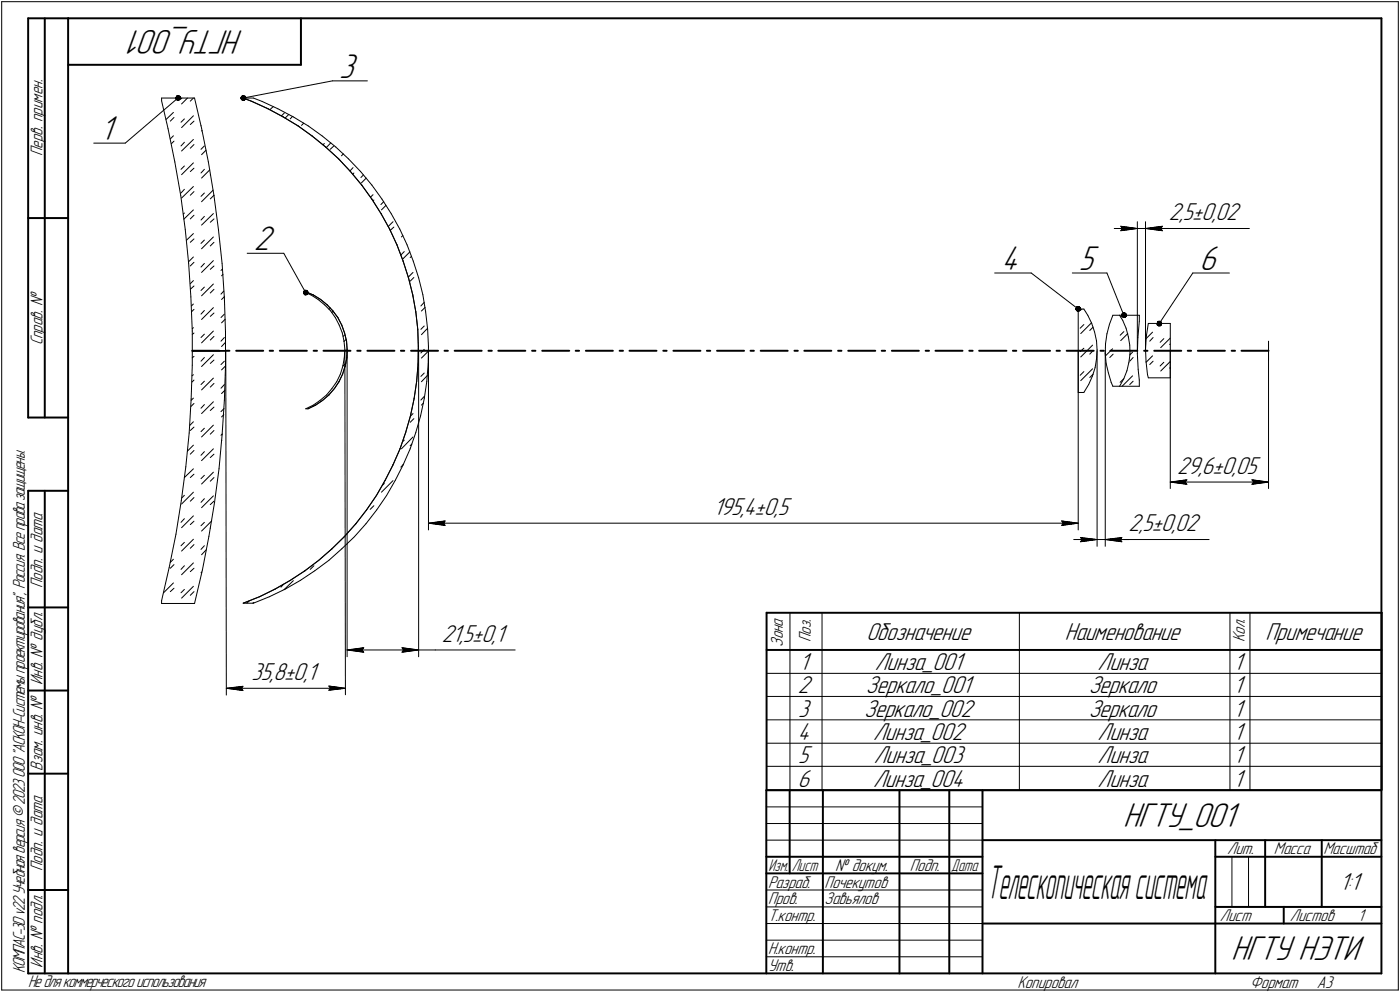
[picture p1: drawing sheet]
<svg xmlns="http://www.w3.org/2000/svg" width="421mm" height="298mm" viewBox="0 0 421 298" stroke-linecap="round" stroke-linejoin="round" font-family="sans-serif">
<defs><g id="words">
<text font-size="14.9" x="296.9" y="270.1">Телескопическаясистема</text>
<g font-size="10.9">
<text x="73.3" y="9" transform="rotate(-180 73.3 9)">НГТУ_001</text>
<text x="102" y="23.3">3</text>
<text x="30.2" y="42">1</text>
<text x="76.4" y="75.1">2</text>
<text x="301.2" y="81">4</text>
<text x="324.5" y="81">5</text>
<text x="360.7" y="81">6</text>
<text x="337.7" y="248.5">НГТУ_001</text>
<text x="370.2" y="288.5">НГТУ НЭТИ</text>
</g>
<g font-size="7.8">
<text x="351.5" y="66.1">2,5±0,02</text>
<text x="354.1" y="142.3">29,6±0,05</text>
<text x="214.6" y="154.7">195,4±0,5</text>
<text x="339.4" y="159.6">2,5±0,02</text>
<text x="132.9" y="192.8">21,5±0,1</text>
<text x="260.6" y="192.3">Обозначение</text>
<text x="320.3" y="192.3">Наименование</text>
<text x="380.6" y="192.3">Примечание</text>
<text x="240.4" y="201.4">1</text>
<text x="263.1" y="201.4">Линза_001</text>
<text x="330.1" y="201.4">Линза</text>
<text x="371" y="201.4">1</text>
<text x="75.6" y="204.3">35,8±0,1</text>
<text x="239.9" y="208.4">2</text>
<text x="260.4" y="208.4">Зеркало_001</text>
<text x="327.4" y="208.4">Зеркало</text>
<text x="371" y="208.4">1</text>
<text x="240.1" y="215.4">3</text>
<text x="259.9" y="215.4">Зеркало_002</text>
<text x="327.4" y="215.4">Зеркало</text>
<text x="371" y="215.4">1</text>
<text x="239.9" y="222.4">4</text>
<text x="262.6" y="222.4">Линза_002</text>
<text x="330.1" y="222.4">Линза</text>
<text x="371" y="222.4">1</text>
<text x="240.1" y="229.4">5</text>
<text x="262.8" y="229.4">Линза_003</text>
<text x="330.1" y="229.4">Линза</text>
<text x="371" y="229.4">1</text>
<text x="239.9" y="236.4">6</text>
<text x="262.6" y="236.4">Линза_004</text>
<text x="330.1" y="236.4">Линза</text>
<text x="371" y="236.4">1</text>
<text x="402.9" y="267.5">1:1</text>
</g>
<g font-size="5.4">
<text x="12.8" y="46.9" transform="rotate(-90 12.8 46.9)">Перв. примен.</text>
<text x="12.8" y="103.8" transform="rotate(-90 12.8 103.8)">Справ. !</text>
<text x="12.8" y="176.7" transform="rotate(-90 12.8 176.7)">Подп. и дата</text>
<text x="235.5" y="194.4" transform="rotate(-90 235.5 194.4)">Зона</text>
<text x="243.8" y="192.9" transform="rotate(-90 243.8 192.9)">Поз.</text>
<text x="374.3" y="193" transform="rotate(-90 374.3 193)">Кол.</text>
<text x="12.8" y="205.8" transform="rotate(-90 12.8 205.8)">Инв. ! дубл.</text>
<text x="12.8" y="231.6" transform="rotate(-90 12.8 231.6)">Взам. инв. !</text>
<text x="369.1" y="256.8">Лит.</text>
<text x="383.1" y="256.8">Масса</text>
<text x="398" y="256.8">Масштаб</text>
<text x="12.8" y="261.7" transform="rotate(-90 12.8 261.7)">Подп. и дата</text>
<text x="251.2" y="261.8">! докум.</text>
<text x="273.6" y="261.8">Подп.</text>
<text x="231" y="266.8">Разраб.</text>
<text x="248" y="266.8">Почекутов</text>
<text x="231" y="271.8">Пров.</text>
<text x="248" y="271.8">Завьялов</text>
<text x="231" y="276.8">Т.контр.</text>
<text x="366.9" y="276.8">Лист</text>
<text x="387.9" y="276.8">Листов</text>
<text x="408.4" y="276.8">1</text>
<text x="231" y="286.8">Н.контр.</text>
<text x="7.5" y="292.5" transform="rotate(-90 7.5 292.5)">КОМПАС-3Dv22Учебнаяверсия©2023ООО&quot;АСКОН-Системыпроектирования&quot;, Россия. Всеправазащищены.</text>
<text x="12.8" y="290.8" transform="rotate(-90 12.8 290.8)">Инв. ! подл.</text>
<text x="231" y="291.8">Утв.</text>
<text x="8.5" y="296.7">Недлякоммерческогоиспользования</text>
<text x="306" y="296.8">Копировал</text>
<text x="376" y="296.8">Формат</text>
<text x="396" y="296.8">A3</text>
</g>
<g font-size="5.3">
<text x="231.1" y="261.8">Изм.</text>
<text x="238.1" y="261.8">Лист</text>
<text x="286.1" y="261.8">Дата</text>
</g>
</g></defs>
<g fill="none" stroke="#000" stroke-width=".3">
<path d="M.5 .5v297zM.5 .5h420zM420.5 .5v297zM48.6 30.3l1.9 8.4zM48.6 29.5h9.9zM48.6 29.5v.8zM50 35.9l2.2-2.1zM50.5 38.7l2.1 10zM51.2 36.4l1.1-1.1zM54.4 36.7l1.1-1zM54.4 29.7l.3-.2zM54.6 38.4l3.6-3.6z"/>
<path d="M56.4 29.5l-1.8 1.7zM57.2 37.4l1.1-1zM57.2 30.4l1-.9zM58.5 29.5l2.1 9zM60.5 37.8h.1M60.6 38.5l2.1 10.1zM60.8 39.2l-.2 .2zM73.2 29.5l2.6 1zM73.2 29.5h3zM73.2 29.5l26.8-5.2zM75.8 30.5l4.8 2.2zM76.2 29.5l2.6 1z"/>
<path d="M78.8 30.5l4.8 2.2zM80.6 32.7l4.6 2.4zM81.2 32.9l1-.9zM83.6 32.7l4.6 2.4zM84.7 34.8l.8-.8zM85.2 35.1l4.5 2.7zM85.8 35.5l1.1-1.1zM88 35l-.7 .7zM88.2 35.1l4.5 2.7zM89.7 37.8l4.2 3.1zM90.7 37.7l.7-.7zM92.7 37.8l4.2 3.1z"/>
<path d="M100 24.3h10.5zM28.2 43h9.5zM37.7 43l15.8-13.5zM51.2 41.7l1-.9zM51.6 43.2l.7-.8zM52.6 48.7l1.8 10.1zM54.4 58.8l1.3 10.1zM54.4 50.9l1.1-1zM54.6 59.5l3.6-3.5zM54.6 52.5l3.6-3.6zM54.6 45.4l3.6-3.5zM55.5 56.9l-1.1 1.1z"/>
<path d="M55.5 42.8l-1.1 1.1zM57.2 58.7l1.1-1.1zM57.2 51.6l1.1-1.1zM57.2 44.5l1.1-1.1zM60.5 44.9l1-1zM60.6 53.5l2.5-2.4zM60.6 46.5l1.4-1.4zM61.5 58l-1 1zM61.5 50.9l-1 1.1zM62.7 48.6l1.6 10.2zM63.2 52.7h.1M64.3 58.8l1.4 10.2z"/>
<path d="M64.3 58.7l-1.1 1.1zM93.9 40.9l4.1 3.3zM96.9 40.9l4.1 3.3zM97.5 43.1l-.3 .4zM98 44.2l3.9 3.6zM99.3 44.9l1.1-1zM99.5 42.9l-1.4 1.5zM101 44.2l3.8 3.6zM101.9 47.8l3.5 3.8zM102.7 46.8l.6-.6zM104.8 47.8l3.7 3.8zM105.4 51.6l3.4 4z"/>
<path d="M106.1 52.3l.3-.3zM106.2 50.4l-1 1zM108.5 51.6l3.3 4zM108.5 53.3l.8-.7zM108.7 54.9l1.5-1.4zM108.8 55.6l3 4.3zM111.4 59.3l.8-.8zM111.8 59.9l2.8 4.4zM111.8 55.6l3.1 4.3zM114.9 59.9l2.8 4.4zM55.1 64.3l.4-.3zM55.3 65.9l2.9-2.8z"/>
<path d="M55.7 68.9l1 10.2zM56 72.2l2.2-2zM56.7 79.1l.7 10.1zM56.7 78.7l1.5-1.5zM57.2 79.9l1.1-1.1zM57.2 72.8l1.1-1zM57.2 65.8l1.1-1.1zM60.5 73.2l1-1.1zM60.6 67.6l3.6-3.4zM60.6 60.6l3.5-3.5zM61.5 79.2l-1 1.1zM61.5 65l-1 1.1z"/>
<path d="M63.2 73.9l1.1-1.1zM63.2 66.8l1.1-1zM64.2 71.2l-3.6 3.6zM65.7 69l1.1 10.2zM66.8 79.2l.7 10.3zM74.3 76.1h11zM85.3 76.1l6.6 11.9zM112.2 60.3l.2-.2zM114.6 61.5l.8-.9zM114.6 64.3l2.6 4.5zM114.7 63.1l1.4-1.4zM116.8 68.1l1.4-1.5z"/>
<path d="M117.2 68.8l2.2 4.8zM117.3 69.3l1.1-1.1zM117.7 64.3l2.5 4.5zM119.4 73.6l1.8 4.9zM120.2 68.8l2.2 4.8zM120.6 76.6l1-1zM120.7 71.2l.5-.4zM121.1 77.9l2.2-2.2zM121.2 78.5l1.7 5zM122.4 73.6l1.9 4.9zM123.4 77.4l.4-.4zM124.3 78.5l1.6 5z"/>
<path d="M335.1 68.7h7zM337.1 68l5 .7zM337.1 68l.5 .7zM337.1 69.3l5-.6zM337.6 68.7l-.5 .6zM342.1 66.6v38.8zM342.1 68.7h2.4zM344.5 68.7h5.1zM344.5 66.6v38.8zM344.5 68.7l5.1 .6zM344.5 68.7l5.1-.7zM344.5 68.7h7z"/>
<path d="M349.1 68.7l.5 .6zM349.6 68.7h26.2zM349.6 68l-.5 .7zM57.3 86.9l1-1zM57.4 89.2l.4 10.3zM57.6 91.9l.6-.5zM57.7 93.6l.6-.6zM57.8 99.5v10.2zM57.8 98.8l.4-.3zM58.2 84.3l-1 1zM60.5 87.3l1-1zM60.6 96l3.6-3.5z"/>
<path d="M60.6 88.9l3.6-3.6zM60.6 81.9l3.6-3.6zM61.5 93.3l-1 1.1zM63.2 95.1l1.1-1zM63.2 80.9l1.1-1zM64.2 99.5l-3.6 3.5zM64.3 87l-1.1 1.1zM66.5 95.4l1-1zM66.5 81.3l.4-.4zM66.6 97l1.1-1.1zM66.6 90l.9-.8zM66.6 82.9l.5-.4z"/>
<path d="M67.3 87.5l-.8 .9zM67.5 89.5l.3 10.2zM67.8 99.7v10.4zM91.9 88l1.7 .6zM91.9 88h.7zM92.6 88l1.6 .6zM93.6 88.6l2.1 1.4zM94.2 88.6l2.2 1.4zM95.7 90l1.9 1.6zM96.4 90l2 1.6zM97.6 91.6l1.8 1.8zM98.4 91.6l1.7 1.8z"/>
<path d="M99 93l.4-.5zM99.4 93.4l1.4 2zM99.8 93.9l.4-.3zM100.1 93.4l1.5 2zM100.8 95.4l1.2 2.3zM101.6 95.4l1.2 2.3zM102 97.7l1 2.4zM102.8 97.7l.8 2.4zM122.8 83.3l1.4-1.4zM122.9 83.5l1.2 5.1zM123.4 84.5l1.1-1.1zM124.1 88.6l1 5.1z"/>
<path d="M124.2 89h.1M125.1 93.7l.5 5.3zM125.6 99l.2 5.1zM125.9 83.5l1.3 5.1zM126.6 99l1-1zM126.7 93.5l1.1-1.1zM127.2 88.6l.8 5.1zM127.6 90.8l-1 1.1zM128 93.7l.6 5.3zM128.6 99l.3 5.1zM128.6 98.6l-1.9 2zM299.1 82h11z"/>
<path d="M310.1 82l14.2 10.9zM322.5 82h10.4zM324.3 92.9v25zM324.3 92.9h1.7zM325 93.1l.4-.2zM326 92.9l1.2 1.8zM326 97.5l-1.1 1.1zM327.2 94.7l1.1 2.5zM328.3 97.2l.9 2.5zM328.8 98.3l-1.1 1zM329.2 99.7l.6 2.7zM332.9 82l5.1 12.7z"/>
<path d="M333.7 97.5l-.8 2.8zM334.7 94.7l-1 2.8zM334.7 94.7h2zM336.7 94.7l1 1.6zM336.7 94.7h5.9zM337.1 95.2l.6-.5zM337.7 96.3l1 2.3zM338.7 98.6l.6 2.6zM342.6 96.5l-.4 4.9zM342.6 94.7v1.8zM345.4 97.2l-.6 3.8zM345.4 97.2h6.6z"/>
<path d="M346.6 99.8l-1.9 2zM349.1 97.4l.1-.2zM352 97.2v16.3zM358.7 82l-10 15.2zM358.7 82h11zM57.5 119.9l-.6 10.2zM57.7 112.9l.5-.3zM57.7 114.8l.6-.6zM57.8 109.7l-.3 10.2zM57.8 105.4h10.1zM57.8 105.5h10.1zM57.8 105.7l.4-.2z"/>
<path d="M57.8 107.5l.5-.4zM57.8 100.5l.5-.4zM60.5 101.4l1-1zM60.6 117.2l3.6-3.6zM60.6 110.2l3.6-3.6zM61.5 114.6l-1 1zM61.5 107.4l-1 1.1zM63.2 109.2l1.1-1zM63.2 102.2l1.1-1.1zM64.3 115.2l-1.1 1.1zM66.5 109.6l1-1.1zM66.6 118.3l1-1z"/>
<path d="M66.6 111.2l1.2-1.2zM67.5 115.6l-1 1.1zM67.5 101.4l-1 1.1zM67.8 110.1l-.3 10.2zM67.8 102.9l-1.2 1.2zM67.9 105.5l.2 103.4zM99.8 116.8l-1.6 1.9zM100.6 116.8l-1.7 1.9zM101.3 114.7l-1.5 2.1zM101.9 114.7l-1.3 2.1zM102.4 112.4l-1.1 2.3zM103 100.1l.5 2.4z"/>
<path d="M103 112.4l-1.1 2.3zM103.1 110l-.7 2.4zM103.1 110l1-.9zM103.2 101.1l.3-.3zM103.5 102.5l.2 2.5zM103.5 102.6l.6-.6zM103.5 107.5l-.4 2.5zM103.5 107.9h.1M103.6 100.1l.6 2.4zM103.7 105l-.2 2.5zM103.7 105.4l.2 103.4zM103.8 110l-.8 2.4z"/>
<path d="M104.2 102.5l.2 2.5zM104.3 107.5l-.5 2.5zM104.4 105l-.1 2.5zM104.4 105.4v92zM124.5 119.8l-1.1 5.2zM125.3 114.6l-.8 5.2zM125.7 109.4l-.4 5.2zM125.8 104.1l-.1 5.3zM125.9 105.4v92zM126.6 113.1l1-1zM126.7 107.6l2.2-2.1zM127.6 119.8l-1.1 5.2z"/>
<path d="M127.6 119.1l-1 1.1zM127.6 105l-1 1.1zM128.4 114.6l-.8 5.2zM128.5 112.9l-1.8 1.8zM128.8 109.4l-.4 5.2zM128.9 104.1l-.1 5.3zM128.9 105.4v53.9zM324.3 117.9h1.7zM324.3 105.4v53.9zM324.9 112.8l1.1-1.1zM324.9 105.7l1.1-1.1zM325 114.4l3.6-3.6z"/>
<path d="M325 107.3l3.6-3.6zM325 100.2l3.3-3.2zM327.4 115.6l-1.4 2.3zM327.7 113.5l1.1-1.1zM328.5 113.1l-1.1 2.5zM328.8 105.3l-1.1 1.1zM329.4 110.5l-.9 2.6zM329.8 107.9l-.4 2.6zM329.8 102.4l.1 2.8zM329.9 105.2l-.1 2.7zM329.9 105.4v58.8zM332.4 106.3l.3 2.8z"/>
<path d="M332.4 105.4v58.8zM332.5 103.3l-.1 3zM332.5 106.9l2.1-2.1zM332.7 109.1l.6 2.9zM332.9 100.3l-.4 3zM333.3 112l.9 2.9zM333.8 107.4l1-1zM334.2 114.9l.5 1.2zM334.7 116.1h2zM336.7 116.1h5.9zM336.9 100.8l1.1-1.1zM337.1 102.4l2.1-2.2z"/>
<path d="M337.5 116.1l3.1-3.2zM337.9 113.9l-1 1zM338 113.8l-1.3 2.3zM338.9 111.4l-.9 2.4zM339.3 101.2l.5 2.5zM339.5 108.9l-.6 2.5zM339.8 103.7l.1 2.6zM339.8 106.7l.8-.9zM339.8 115.6l1-1zM339.9 106.3l-.4 2.6zM340.8 107.4l-1 1.1zM342.1 106.3l.2 4.8z"/>
<path d="M342.2 101.4l-.1 4.9zM342.3 111.1l.3 3.1zM342.6 114.2v1.9zM344.5 104.9l.2 3.8zM344.7 108.7l.4 3.8zM344.7 108.9l1.9-2zM344.8 101l-.3 3.9zM345.1 112.5l.3 1zM345.4 113.5h6.6zM345.8 109.6l1-1.1zM346.8 101.4l-1 1.1zM348.9 110l1.1-1.1z"/>
<path d="M349.1 111.5l2.9-2.9zM349.1 104.5l2.9-2.9zM350 101.8l-1.1 1.1zM351.8 103.5l.2-.1zM352 110.4l-.2 .3zM352 105.4v41.4zM381.5 102.5v5.8zM381.5 105.4v41.4zM56.9 130.1l-1 10.2zM57.1 127.8l1.1-1.1zM57.2 136.5l1.1-1.1zM57.2 129.4l1.1-1z"/>
<path d="M57.4 122.2l.9-1zM57.5 120.3l.7-.7zM58.2 133.8l-1.8 1.8zM60.6 124.3l3.6-3.6zM61.5 135.7l-1 1.1zM61.5 128.7l-1 1zM61.5 121.6l-1 1.1zM63.2 137.5l1.1-1zM63.2 130.5l1.1-1.1zM63.2 123.4l1.1-1.1zM64.2 134.9l-3.6 3.5zM64.2 127.8l-3.6 3.5z"/>
<path d="M66.5 130.8l.4-.4zM66.5 123.7l.9-.9zM66.6 125.3l.7-.7zM66.6 132.4h.1M66.8 130.6l-.9 10.3zM67.5 120.3l-.7 10.3zM91.9 122.9l2.3-1.1zM91.9 122.9h.7zM92.6 122.9l2.3-1.1zM94.2 121.8l2.1-1.5zM94.9 121.8l2.1-1.5zM96.3 120.3l1.9-1.6z"/>
<path d="M97 120.3l1.9-1.6zM118.2 139.7l-2.4 4.7zM120.3 134.9l-2.1 4.8zM121.2 139.7l-2.3 4.7zM121.3 139.5l-.7 .9zM121.6 132.2l-.4 .5zM122 130l-1.7 4.9zM123.4 134.9l-2.2 4.8zM123.4 133.9l.5-.5zM123.4 126.9l1.1-1.1zM123.4 125l-1.4 5zM124.2 131.3l-3.5 3.6z"/>
<path d="M124.2 124.3l-.8 .8zM125.1 130l-1.7 4.9zM126.5 125l-1.4 5zM126.7 121.8l.6-.6zM54.5 150.5l-1.6 10zM54.6 151.5l3.6-3.6zM54.7 149.6l.8-.8zM55.5 143.5l2.7-2.6zM55.5 155.9l-1.1 1.1zM55.9 140.3l-1.4 10.2zM57.2 157.6l1.1-1zM57.2 150.6l1.1-1.1z"/>
<path d="M57.2 143.5l1.1-1zM58.2 155l-3.6 3.6zM60.5 158l1-1zM60.5 143.8l1-1zM60.6 159.6l3.1-3.1zM60.6 145.5l3.6-3.6zM61.5 149.9l-1 1.1zM63.2 158.7h.1M63.2 151.6l1.1-1zM63.2 144.6l1.1-1.1zM64.2 149l-3.6 3.6zM64.5 151l-1.7 10.2z"/>
<path d="M65.9 140.9l-1.4 10.1zM107 157.4l-3.5 3.9zM110.1 157.4l-3.5 3.9zM110.2 153.2l-3.2 4.2zM111.3 153.1l1.1-1.1zM113.2 148.9l-3 4.3zM113.3 153.2l-3.2 4.2zM114.7 147.9l3.5-3.5zM115.1 145.8l.5-.5zM115.8 144.4l-2.6 4.5zM116.2 148.9l-2.9 4.3zM118.9 144.4l-2.7 4.5z"/>
<path d="M128.9 157.2l5-.7zM128.9 157.2l5 .7zM128.9 157.2h195.4zM133.4 157.2l.5 .7zM133.9 156.5l-.5 .7zM319.3 157.9l5-.7zM319.3 156.5l.5 .7zM319.3 156.5l5 .7zM319.8 157.2l-.5 .7zM352 144.9l5-.7zM352 144.9l5 .6zM352 144.9h29.5z"/>
<path d="M356.4 144.9l.6 .6zM357 144.2l-.6 .7zM376.5 145.5l5-.6zM376.5 144.2l.5 .7zM376.5 144.2l5 .7zM377 144.9l-.5 .6zM49.2 178.1l3-2.9zM50.9 170.5l-2.3 10zM51.2 169l1-.9zM51.2 177.8l1.1-1zM51.2 170.8l1.1-1.1zM52.9 160.5l-2 10z"/>
<path d="M54.6 179.7l3.6-3.5zM54.6 165.6l3.6-3.5zM55.5 177.1l-1.1 1zM55.5 170l-1.1 1.1zM55.5 163l-1.1 1zM57.2 178.9l1.1-1.1zM57.2 171.8l1.1-1zM57.2 164.8l1.1-1.1zM58.2 169.2l-3.6 3.5zM60.7 171.9l-.2 .2zM60.9 171.3l-2.4 10.1zM61.5 164l-1 1.1z"/>
<path d="M62.1 165.2l-1.5 1.5zM62.8 161.2l-1.9 10.1zM78.1 179.3l4.6-2.3zM81 179.3l4.8-2.3zM82.7 177l4.6-2.6zM85.3 175.6l-.8 .8zM85.4 177.2l2.8-2.7zM85.8 177l4.5-2.6zM87.3 174.4l4.4-2.9zM90.3 174.4l4.4-2.9zM91.7 171.5l4.1-3.1zM93.3 171.1l1.1-1.1z"/>
<path d="M94.7 171.5l4.2-3.1zM95.8 168.4l4-3.5zM98.9 168.4l3.9-3.5zM99.8 164.9l3.7-3.6zM102.8 164.9l3.8-3.6zM322.9 162.1h7zM325 161.5l4.9 .6zM325 161.5l.5 .6zM325 162.8l4.9-.7zM325.5 162.1l-.5 .7zM329.9 162.1h2.5zM332.4 162.1h5z"/>
<path d="M332.4 162.1l5 .7zM332.4 162.1l5-.6zM332.4 162.1h7zM336.9 162.1l.5 .7zM337.4 162.1h26.2zM337.4 161.5l-.5 .6zM48.6 181.4h9.9zM48.6 180.5v.9zM73.2 181.3l4.9-2zM73.2 181.3h3zM74.9 180.6l-.6 .7zM76 181.3l.4-.3z"/>
<path d="M76.2 181.3l4.8-2zM104.4 195.3l5-.7zM104.4 195.3l5 .7zM104.4 195.3h21.5zM108.9 195.3l.5 .7zM109.4 194.6l-.5 .7zM120.9 196l5-.7zM120.9 194.6l.4 .7zM120.9 194.6l5 .7zM121.3 195.3l-.4 .7zM125.9 195.3h5zM130.9 195.3h24z"/>
<path d="M237.6 184.1v53.2zM247.2 184.1v53.2zM306.6 184.1v53.2zM369.9 184.1v53.2zM375.9 184.1v53.2zM68.1 206.8l5-.6zM68.1 206.8l5 .7zM68.1 206.8h35.8zM72.6 206.8l.5 .7zM73.1 206.2l-.5 .6zM98.9 207.4l5-.6zM98.9 206.2l.5 .6z"/>
<path d="M98.9 206.2l5 .6zM99.4 206.8l-.5 .6zM230.5 202.4h185zM230.5 209.3h185zM230.5 216.3h185zM230.5 223.4h185zM230.5 237.3h185zM230.5 230.3h7.1zM237.6 230.3h9.6zM247.2 230.3h59.4zM306.6 230.3h63.3zM369.9 230.3h6z"/>
<path d="M375.9 230.3h39.6zM230.5 247.5h65zM230.5 252.5h65zM230.5 242.5h65zM370.5 257.5v15zM375.5 257.5v15zM230.5 267.5h65zM230.5 272.5h65zM230.5 277.5h65zM.5 297.5h420zM230.5 282.5h65zM230.5 287.5h65z"/>
</g>
<g fill="none" stroke="#000" stroke-width=".59">
<path d="M8.5 5.5v120zM8.5 5.5h12zM13.5 5.5v120zM20.5 5.5v287zM20.5 5.5h395zM20.5 19.5h70zM90.5 5.5v14zM415.5 5.5v287zM8.5 65.5h12zM57.8 105.4h8.2zM68 105.4h1zM71 105.4h8.2z"/>
<path d="M81.1 105.4h1zM84.2 105.4h8.1zM94.3 105.4h1zM97.3 105.4h8.1zM107.4 105.4h1.1zM110.5 105.4h8.1zM120.6 105.4h1zM123.6 105.4h8.1zM133.7 105.4h1zM136.7 105.4h8.2zM146.9 105.4h1zM149.9 105.4h8.1z"/>
<path d="M160 105.4h1zM163.1 105.4h8.1zM173.1 105.4h1.1zM176.2 105.4h8.1zM186.4 105.4h1zM189.3 105.4h8.1zM199.5 105.4h1zM202.5 105.4h8.2zM212.6 105.4h1zM215.6 105.4h8.2zM225.7 105.4h1zM228.8 105.4h8.1z"/>
<path d="M238.9 105.4h1zM241.9 105.4h8.1zM252.1 105.4h1zM255.1 105.4h8.1zM265.2 105.4h1zM268.2 105.4h8.2zM278.4 105.4h1zM281.3 105.4h8.2zM291.5 105.4h1zM294.5 105.4h8.2zM304.6 105.4h1zM307.7 105.4h8.1z"/>
<path d="M317.8 105.4h1zM320.8 105.4h8.1zM331 105.4h1zM333.9 105.4h8.2zM344.1 105.4h1zM347.1 105.4h8.2zM357.2 105.4h1zM360.3 105.4h8.1zM370.4 105.4h1zM373.4 105.4h8.1zM8.5 125.5h12zM8.5 147.5v145z"/>
<path d="M8.5 147.5h12zM13.5 147.5v145zM8.5 182.5h12zM230.5 184.1h185zM230.5 195.3h185zM230.5 184.1v53.2zM415.5 184.1v53.2zM8.5 207.5h12zM8.5 232.5h12zM230.5 237.5h185zM230.5 237.5v55zM237.5 237.5v25z"/>
<path d="M247.5 237.5v55zM270.5 237.5v55zM285.5 237.5v55zM295.5 237.5v55zM230.5 257.5h65zM295.5 252.5h120zM365.5 252.5v40zM365.5 257.5h15zM380.5 252.5v20zM380.5 257.5h35zM397.5 252.5v20zM8.5 267.5h12z"/>
<path d="M230.5 262.5h65zM295.5 277.5h70zM365.5 277.5h50zM365.5 272.5h50zM386.1 272.5v5zM8.5 292.5h12zM20.5 292.5h395z"/>
</g>
<g fill="#fff" stroke="#fff" stroke-width=".3">
<path d="M30.1 34.2h5.5zM30.1 34.3h5.5zM30.1 34.4h5.5zM30.1 34.5h5.5zM30.1 34.5h5.5zM30.1 34.6h5.5zM30.1 34.7h5.5zM30.1 34.8h5.5zM30.1 34.9h5.5zM30.1 35h5.5zM30.1 35.1h5.5zM30.1 35.1h5.5zM30.1 35.2h5.5zM30.1 35.3h5.5zM30.1 35.4h5.5zM30.1 35.5h5.5zM30.1 35.6h5.5zM30.1 35.6h5.5zM30.1 35.7h5.5zM30.1 35.8h5.5zM30.1 35.9h5.5zM30.1 36h5.5zM30.1 36.1h5.5zM30.1 36.2h5.5zM30.1 36.2h5.5zM30.1 36.3h5.5zM30.1 36.4h5.5zM30.1 36.5h5.5zM30.1 36.6h5.5zM30.1 36.7h5.5zM30.1 36.7h5.5zM30.1 36.8h5.5zM30.1 36.9h5.5zM30.1 37h5.5zM30.1 37.1h5.5zM30.1 37.2h5.5zM30.1 37.3h5.5zM30.1 37.3h5.5zM30.1 37.4h5.5zM30.1 37.5h5.5zM30.1 37.6h5.5zM30.1 37.7h5.5zM30.1 37.8h5.5zM30.1 37.8h5.5zM30.1 37.9h5.5zM30.1 38h5.5zM30.1 38.1h5.5zM30.1 38.2h5.5zM30.1 38.3h5.5zM30.1 38.4h5.5zM30.1 38.4h5.5zM30.1 38.5h5.5zM30.1 38.6h5.5zM30.1 38.7h5.5zM30.1 38.8h5.5zM30.1 38.9h5.5zM30.1 38.9h5.5zM30.1 39h5.5zM30.1 39.1h5.5zM30.1 39.2h5.5zM30.1 39.3h5.5zM30.1 39.4h5.5zM30.1 39.5h5.5zM30.1 39.5h5.5zM30.1 39.6h5.5zM30.1 39.7h5.5zM30.1 39.8h5.5zM30.1 39.9h5.5zM30.1 40h5.5zM30.1 40h5.5zM30.1 40.1h5.5zM30.1 40.2h5.5zM30.1 40.3h5.5zM30.1 40.4h5.5zM30.1 40.5h5.5zM30.1 40.6h5.5zM30.1 40.6h5.5zM30.1 40.7h5.5zM30.1 40.8h5.5zM30.1 40.9h5.5zM30.1 41h5.5zM30.1 41.1h5.5zM30.1 41.1h5.5zM30.1 41.2h5.5zM30.1 41.3h5.5zM30.1 41.4h5.5zM30.1 41.5h5.5zM30.1 41.6h5.5zM30.1 41.7h5.5zM30.1 41.7h5.5zM30.1 41.8h5.5zM30.1 41.9h5.5zM30.1 42h5.5zM30.1 42.1h5.5zM30.1 42.2h5.5zM30.1 42.2h5.5zM30.1 42.3h5.5zM30.1 42.4h5.5zM30.1 42.5h5.5zM30.1 42.6h5.5zM30.1 42.7h5.5zM30.1 42.8h5.5zM30.1 42.8h5.5zM30.1 42.9h5.5zM30.1 43h5.5zM30.1 43.1h5.5zM30.1 43.2h5.5zM30.1 43.3h5.5zM30.1 43.3h5.5zM30.1 43.4h5.5zM30.1 43.5h5.5zM30.1 43.6h5.5zM30.1 43.7h5.5zM30.1 43.8h5.5zM30.1 43.9h5.5zM30.1 43.9h5.5zM30.1 44h5.5zM30.1 44.1h5.5z"/>
<path d="M76.4 67.2h7zM76.4 67.3h7zM76.4 67.4h7zM76.4 67.5h7zM76.4 67.6h7zM76.4 67.6h7zM76.4 67.7h7zM76.4 67.8h7zM76.4 67.9h7zM76.4 68h7zM76.4 68.1h7zM76.4 68.2h7zM76.4 68.2h7zM76.4 68.3h7zM76.4 68.4h7zM76.4 68.5h7zM76.4 68.6h7zM76.4 68.7h7zM76.4 68.7h7zM76.4 68.8h7zM76.4 68.9h7zM76.4 69h7zM76.4 69.1h7zM76.4 69.2h7zM76.4 69.3h7zM76.4 69.3h7zM76.4 69.4h7zM76.4 69.5h7zM76.4 69.6h7zM76.4 69.7h7zM76.4 69.8h7zM76.4 69.8h7zM76.4 69.9h7zM76.4 70h7zM76.4 70.1h7zM76.4 70.2h7zM76.4 70.3h7zM76.4 70.4h7zM76.4 70.4h7zM76.4 70.5h7zM76.4 70.6h7zM76.4 70.7h7zM76.4 70.8h7zM76.4 70.9h7zM76.4 71h7zM76.4 71h7zM76.4 71.1h7zM76.4 71.2h7zM76.4 71.3h7zM76.4 71.4h7zM76.4 71.5h7zM76.4 71.5h7zM76.4 71.6h7zM76.4 71.7h7zM76.4 71.8h7zM76.4 71.9h7zM76.4 72h7zM76.4 72.1h7zM76.4 72.1h7zM76.4 72.2h7zM76.4 72.3h7zM76.4 72.4h7zM76.4 72.5h7zM76.4 72.6h7zM76.4 72.6h7zM76.4 72.7h7zM76.4 72.8h7zM76.4 72.9h7zM76.4 73h7zM76.4 73.1h7zM76.4 73.2h7zM76.4 73.2h7zM76.4 73.3h7zM76.4 73.4h7zM76.4 73.5h7zM76.4 73.6h7zM76.4 73.7h7zM76.4 73.7h7zM76.4 73.8h7zM76.4 73.9h7zM76.4 74h7zM76.4 74.1h7zM76.4 74.2h7zM76.4 74.3h7zM76.4 74.3h7zM76.4 74.4h7zM76.4 74.5h7zM76.4 74.6h7zM76.4 74.7h7zM76.4 74.8h7zM76.4 74.8h7zM76.4 74.9h7zM76.4 75h7zM76.4 75.1h7zM76.4 75.2h7zM76.4 75.3h7zM76.4 75.4h7zM76.4 75.4h7zM76.4 75.5h7zM76.4 75.6h7zM76.4 75.7h7zM76.4 75.8h7zM76.4 75.9h7zM76.4 75.9h7zM76.4 76h7zM76.4 76.1h7zM76.4 76.2h7zM76.4 76.3h7zM76.4 76.4h7zM76.4 76.5h7zM76.4 76.5h7zM76.4 76.6h7zM76.4 76.7h7zM76.4 76.8h7zM76.4 76.9h7zM76.4 77h7zM76.4 77h7zM76.4 77.1h7z"/>
<path d="M102 15.5h6.5zM102 15.6h6.5zM102 15.7h6.5zM102 15.7h6.5zM102 15.8h6.5zM102 15.9h6.5zM102 16h6.5zM102 16.1h6.5zM102 16.2h6.5zM102 16.3h6.5zM102 16.3h6.5zM102 16.4h6.5zM102 16.5h6.5zM102 16.6h6.5zM102 16.7h6.5zM102 16.8h6.5zM102 16.8h6.5zM102 16.9h6.5zM102 17h6.5zM102 17.1h6.5zM102 17.2h6.5zM102 17.3h6.5zM102 17.4h6.5zM102 17.4h6.5zM102 17.5h6.5zM102 17.6h6.5zM102 17.7h6.5zM102 17.8h6.5zM102 17.9h6.5zM102 17.9h6.5zM102 18h6.5zM102 18.1h6.5zM102 18.2h6.5zM102 18.3h6.5zM102 18.4h6.5zM102 18.5h6.5zM102 18.5h6.5zM102 18.6h6.5zM102 18.7h6.5zM102 18.8h6.5zM102 18.9h6.5zM102 19h6.5zM102 19h6.5zM102 19.1h6.5zM102 19.2h6.5zM102 19.3h6.5zM102 19.4h6.5zM102 19.5h6.5zM102 19.6h6.5zM102 19.6h6.5zM102 19.7h6.5zM102 19.8h6.5zM102 19.9h6.5zM102 20h6.5zM102 20.1h6.5zM102 20.2h6.5zM102 20.2h6.5zM102 20.3h6.5zM102 20.4h6.5zM102 20.5h6.5zM102 20.6h6.5zM102 20.7h6.5zM102 20.7h6.5zM102 20.8h6.5zM102 20.9h6.5zM102 21h6.5zM102 21.1h6.5zM102 21.2h6.5zM102 21.3h6.5zM102 21.3h6.5zM102 21.4h6.5zM102 21.5h6.5zM102 21.6h6.5zM102 21.7h6.5zM102 21.8h6.5zM102 21.8h6.5zM102 21.9h6.5zM102 22h6.5zM102 22.1h6.5zM102 22.2h6.5zM102 22.3h6.5zM102 22.4h6.5zM102 22.4h6.5zM102 22.5h6.5zM102 22.6h6.5zM102 22.7h6.5zM102 22.8h6.5zM102 22.9h6.5zM102 22.9h6.5zM102 23h6.5zM102 23.1h6.5zM102 23.2h6.5zM102 23.3h6.5zM102 23.4h6.5zM102 23.5h6.5zM102 23.5h6.5zM102 23.6h6.5zM102 23.7h6.5zM102 23.8h6.5zM102 23.9h6.5zM102 24h6.5zM102 24h6.5zM102 24.1h6.5zM102 24.2h6.5zM102 24.3h6.5zM102 24.4h6.5zM102 24.5h6.5zM102 24.6h6.5zM102 24.6h6.5zM102 24.7h6.5zM102 24.8h6.5zM102 24.9h6.5zM102 25h6.5zM102 25.1h6.5zM102 25.1h6.5zM102 25.2h6.5zM102 25.3h6.5zM102 25.4h6.5z"/>
<path d="M301.2 73.2h7zM301.2 73.2h7zM301.2 73.3h7zM301.2 73.4h7zM301.2 73.5h7zM301.2 73.6h7zM301.2 73.7h7zM301.2 73.7h7zM301.2 73.8h7zM301.2 73.9h7zM301.2 74h7zM301.2 74.1h7zM301.2 74.2h7zM301.2 74.3h7zM301.2 74.3h7zM301.2 74.4h7zM301.2 74.5h7zM301.2 74.6h7zM301.2 74.7h7zM301.2 74.8h7zM301.2 74.8h7zM301.2 74.9h7zM301.2 75h7zM301.2 75.1h7zM301.2 75.2h7zM301.2 75.3h7zM301.2 75.4h7zM301.2 75.4h7zM301.2 75.5h7zM301.2 75.6h7zM301.2 75.7h7zM301.2 75.8h7zM301.2 75.9h7zM301.2 75.9h7zM301.2 76h7zM301.2 76.1h7zM301.2 76.2h7zM301.2 76.3h7zM301.2 76.4h7zM301.2 76.5h7zM301.2 76.5h7zM301.2 76.6h7zM301.2 76.7h7zM301.2 76.8h7zM301.2 76.9h7zM301.2 77h7zM301.2 77h7zM301.2 77.1h7zM301.2 77.2h7zM301.2 77.3h7zM301.2 77.4h7zM301.2 77.5h7zM301.2 77.6h7zM301.2 77.6h7zM301.2 77.7h7zM301.2 77.8h7zM301.2 77.9h7zM301.2 78h7zM301.2 78.1h7zM301.2 78.1h7zM301.2 78.2h7zM301.2 78.3h7zM301.2 78.4h7zM301.2 78.5h7zM301.2 78.6h7zM301.2 78.7h7zM301.2 78.7h7zM301.2 78.8h7zM301.2 78.9h7zM301.2 79h7zM301.2 79.1h7zM301.2 79.2h7zM301.2 79.2h7zM301.2 79.3h7zM301.2 79.4h7zM301.2 79.5h7zM301.2 79.6h7zM301.2 79.7h7zM301.2 79.8h7zM301.2 79.8h7zM301.2 79.9h7zM301.2 80h7zM301.2 80.1h7zM301.2 80.2h7zM301.2 80.3h7zM301.2 80.3h7zM301.2 80.4h7zM301.2 80.5h7zM301.2 80.6h7zM301.2 80.7h7zM301.2 80.8h7zM301.2 80.9h7zM301.2 80.9h7zM301.2 81h7zM301.2 81.1h7zM301.2 81.2h7zM301.2 81.3h7zM301.2 81.4h7zM301.2 81.4h7zM301.2 81.5h7zM301.2 81.6h7zM301.2 81.7h7zM301.2 81.8h7zM301.2 81.9h7zM301.2 82h7zM301.2 82h7zM301.2 82.1h7zM301.2 82.2h7zM301.2 82.3h7zM301.2 82.4h7zM301.2 82.5h7zM301.2 82.5h7zM301.2 82.6h7zM301.2 82.7h7zM301.2 82.8h7zM301.2 82.9h7zM301.2 83h7zM301.2 83.1h7z"/>
<path d="M324.4 73.2h6.5zM324.4 73.2h6.5zM324.4 73.3h6.5zM324.4 73.4h6.5zM324.4 73.5h6.5zM324.4 73.6h6.5zM324.4 73.7h6.5zM324.4 73.7h6.5zM324.4 73.8h6.5zM324.4 73.9h6.5zM324.4 74h6.5zM324.4 74.1h6.5zM324.4 74.2h6.5zM324.4 74.3h6.5zM324.4 74.3h6.5zM324.4 74.4h6.5zM324.4 74.5h6.5zM324.4 74.6h6.5zM324.4 74.7h6.5zM324.4 74.8h6.5zM324.4 74.8h6.5zM324.4 74.9h6.5zM324.4 75h6.5zM324.4 75.1h6.5zM324.4 75.2h6.5zM324.4 75.3h6.5zM324.4 75.4h6.5zM324.4 75.4h6.5zM324.4 75.5h6.5zM324.4 75.6h6.5zM324.4 75.7h6.5zM324.4 75.8h6.5zM324.4 75.9h6.5zM324.4 75.9h6.5zM324.4 76h6.5zM324.4 76.1h6.5zM324.4 76.2h6.5zM324.4 76.3h6.5zM324.4 76.4h6.5zM324.4 76.5h6.5zM324.4 76.5h6.5zM324.4 76.6h6.5zM324.4 76.7h6.5zM324.4 76.8h6.5zM324.4 76.9h6.5zM324.4 77h6.5zM324.4 77h6.5zM324.4 77.1h6.5zM324.4 77.2h6.5zM324.4 77.3h6.5zM324.4 77.4h6.5zM324.4 77.5h6.5zM324.4 77.6h6.5zM324.4 77.6h6.5zM324.4 77.7h6.5zM324.4 77.8h6.5zM324.4 77.9h6.5zM324.4 78h6.5zM324.4 78.1h6.5zM324.4 78.1h6.5zM324.4 78.2h6.5zM324.4 78.3h6.5zM324.4 78.4h6.5zM324.4 78.5h6.5zM324.4 78.6h6.5zM324.4 78.7h6.5zM324.4 78.7h6.5zM324.4 78.8h6.5zM324.4 78.9h6.5zM324.4 79h6.5zM324.4 79.1h6.5zM324.4 79.2h6.5zM324.4 79.2h6.5zM324.4 79.3h6.5zM324.4 79.4h6.5zM324.4 79.5h6.5zM324.4 79.6h6.5zM324.4 79.7h6.5zM324.4 79.8h6.5zM324.4 79.8h6.5zM324.4 79.9h6.5zM324.4 80h6.5zM324.4 80.1h6.5zM324.4 80.2h6.5zM324.4 80.3h6.5zM324.4 80.3h6.5zM324.4 80.4h6.5zM324.4 80.5h6.5zM324.4 80.6h6.5zM324.4 80.7h6.5zM324.4 80.8h6.5zM324.4 80.9h6.5zM324.4 80.9h6.5zM324.4 81h6.5zM324.4 81.1h6.5zM324.4 81.2h6.5zM324.4 81.3h6.5zM324.4 81.4h6.5zM324.4 81.4h6.5zM324.4 81.5h6.5zM324.4 81.6h6.5zM324.4 81.7h6.5zM324.4 81.8h6.5zM324.4 81.9h6.5zM324.4 82h6.5zM324.4 82h6.5zM324.4 82.1h6.5zM324.4 82.2h6.5zM324.4 82.3h6.5zM324.4 82.4h6.5zM324.4 82.5h6.5zM324.4 82.5h6.5zM324.4 82.6h6.5zM324.4 82.7h6.5zM324.4 82.8h6.5zM324.4 82.9h6.5zM324.4 83h6.5zM324.4 83.1h6.5z"/>
<path d="M360.8 73.2h6.9zM360.8 73.2h6.9zM360.8 73.3h6.9zM360.8 73.4h6.9zM360.8 73.5h6.9zM360.8 73.6h6.9zM360.8 73.7h6.9zM360.8 73.7h6.9zM360.8 73.8h6.9zM360.8 73.9h6.9zM360.8 74h6.9zM360.8 74.1h6.9zM360.8 74.2h6.9zM360.8 74.3h6.9zM360.8 74.3h6.9zM360.8 74.4h6.9zM360.8 74.5h6.9zM360.8 74.6h6.9zM360.8 74.7h6.9zM360.8 74.8h6.9zM360.8 74.8h6.9zM360.8 74.9h6.9zM360.8 75h6.9zM360.8 75.1h6.9zM360.8 75.2h6.9zM360.8 75.3h6.9zM360.8 75.4h6.9zM360.8 75.4h6.9zM360.8 75.5h6.9zM360.8 75.6h6.9zM360.8 75.7h6.9zM360.8 75.8h6.9zM360.8 75.9h6.9zM360.8 75.9h6.9zM360.8 76h6.9zM360.8 76.1h6.9zM360.8 76.2h6.9zM360.8 76.3h6.9zM360.8 76.4h6.9zM360.8 76.5h6.9zM360.8 76.5h6.9zM360.8 76.6h6.9zM360.8 76.7h6.9zM360.8 76.8h6.9zM360.8 76.9h6.9zM360.8 77h6.9zM360.8 77h6.9zM360.8 77.1h6.9zM360.8 77.2h6.9zM360.8 77.3h6.9zM360.8 77.4h6.9zM360.8 77.5h6.9zM360.8 77.6h6.9zM360.8 77.6h6.9zM360.8 77.7h6.9zM360.8 77.8h6.9zM360.8 77.9h6.9zM360.8 78h6.9zM360.8 78.1h6.9zM360.8 78.1h6.9zM360.8 78.2h6.9zM360.8 78.3h6.9zM360.8 78.4h6.9zM360.8 78.5h6.9zM360.8 78.6h6.9zM360.8 78.7h6.9zM360.8 78.7h6.9zM360.8 78.8h6.9zM360.8 78.9h6.9zM360.8 79h6.9zM360.8 79.1h6.9zM360.8 79.2h6.9zM360.8 79.2h6.9zM360.8 79.3h6.9zM360.8 79.4h6.9zM360.8 79.5h6.9zM360.8 79.6h6.9zM360.8 79.7h6.9zM360.8 79.8h6.9zM360.8 79.8h6.9zM360.8 79.9h6.9zM360.8 80h6.9zM360.8 80.1h6.9zM360.8 80.2h6.9zM360.8 80.3h6.9zM360.8 80.3h6.9zM360.8 80.4h6.9zM360.8 80.5h6.9zM360.8 80.6h6.9zM360.8 80.7h6.9zM360.8 80.8h6.9zM360.8 80.9h6.9zM360.8 80.9h6.9zM360.8 81h6.9zM360.8 81.1h6.9zM360.8 81.2h6.9zM360.8 81.3h6.9zM360.8 81.4h6.9zM360.8 81.4h6.9zM360.8 81.5h6.9zM360.8 81.6h6.9zM360.8 81.7h6.9zM360.8 81.8h6.9zM360.8 81.9h6.9zM360.8 82h6.9zM360.8 82h6.9zM360.8 82.1h6.9zM360.8 82.2h6.9zM360.8 82.3h6.9zM360.8 82.4h6.9zM360.8 82.5h6.9zM360.8 82.5h6.9zM360.8 82.6h6.9zM360.8 82.7h6.9zM360.8 82.8h6.9zM360.8 82.9h6.9zM360.8 83h6.9zM360.8 83.1h6.9z"/>
<path d="M75.6 198.7h20.8zM75.6 198.8h20.8zM75.6 198.9h20.8zM75.6 199h20.8zM75.6 199.1h20.8zM75.6 199.1h20.8zM75.6 199.2h20.8zM75.6 199.3h20.8zM75.6 199.4h20.8zM75.6 199.5h20.8zM75.6 199.6h20.8zM75.6 199.6h20.8zM75.6 199.7h20.8zM75.6 199.8h20.8zM75.6 199.9h20.8zM75.6 200h20.8zM75.6 200.1h20.8zM75.6 200.2h20.8zM75.6 200.2h20.8zM75.6 200.3h20.8zM75.6 200.4h20.8zM75.6 200.5h20.8zM75.6 200.6h20.8zM75.6 200.7h20.8zM75.6 200.7h20.8zM75.6 200.8h20.8zM75.6 200.9h20.8zM75.6 201h20.8zM75.6 201.1h20.8zM75.6 201.2h20.8zM75.6 201.3h20.8zM75.6 201.3h20.8zM75.6 201.4h20.8zM75.6 201.5h20.8zM75.6 201.6h20.8zM75.6 201.7h20.8zM75.6 201.8h20.8zM75.6 201.8h20.8zM75.6 201.9h20.8zM75.6 202h20.8zM75.6 202.1h20.8zM75.6 202.2h20.8zM75.6 202.3h20.8zM75.6 202.4h20.8zM75.6 202.4h20.8zM75.6 202.5h20.8zM75.6 202.6h20.8zM75.6 202.7h20.8zM75.6 202.8h20.8zM75.6 202.9h20.8zM75.6 202.9h20.8zM75.6 203h20.8zM75.6 203.1h20.8zM75.6 203.2h20.8zM75.6 203.3h20.8zM75.6 203.4h20.8zM75.6 203.5h20.8zM75.6 203.5h20.8zM75.6 203.6h20.8zM75.6 203.7h20.8zM75.6 203.8h20.8zM75.6 203.9h20.8zM75.6 204h20.8zM75.6 204h20.8zM75.6 204.1h20.8zM75.6 204.2h20.8zM75.6 204.3h20.8zM75.6 204.4h20.8zM75.6 204.5h20.8zM75.6 204.6h20.8zM75.6 204.6h20.8zM75.6 204.7h20.8zM75.6 204.8h20.8zM75.6 204.9h20.8zM75.6 205h20.8zM75.6 205.1h20.8zM75.6 205.1h20.8zM75.6 205.2h20.8zM75.6 205.3h20.8zM75.6 205.4h20.8zM75.6 205.5h20.8zM75.6 205.6h20.8zM75.6 205.7h20.8zM75.6 205.7h20.8z"/>
<path d="M73 205.7h.6zM72.4 205.8h1.2zM71.7 205.9h1.9zM71.1 206h2.5zM70.5 206.1h3.1zM69.8 206.2h3.8zM69.7 206.2h3.9zM69.4 206.3h4.2zM69.3 206.4h4.3zM69 206.5h4.6zM68.7 206.6h4.9zM68.6 206.7h5zM68.3 206.8h5.3zM68.1 206.8h5.5zM68.3 206.9h5.3zM68.5 207h5.1zM68.7 207.1h4.9zM68.9 207.2h4.7zM69.1 207.3h4.5zM69.3 207.3h4.3zM69.5 207.4h4.1zM69.7 207.5h3.9zM69.8 207.6h3.8zM70.5 207.7h3.1zM71.1 207.8h2.5zM71.7 207.9h1.9zM72.4 207.9h1.2zM73 208h.6z"/>
<path d="M98.4 205.7h.7zM98.4 205.7h1.3zM98.4 205.8h1.8zM98.4 205.9h2.5zM98.4 206h3.1zM98.4 206.1h3.7zM98.4 206.2h4zM98.4 206.2h4.1zM98.4 206.3h4.3zM98.4 206.4h4.6zM98.4 206.5h4.7zM98.4 206.6h4.9zM98.4 206.7h5.1zM98.4 206.8h5.3zM98.4 206.8h5.5zM98.4 206.9h5.3zM98.4 207h5.1zM98.4 207.1h4.9zM98.4 207.2h4.6zM98.4 207.3h4.4zM98.4 207.3h4.2zM98.4 207.4h4zM98.4 207.5h3.7zM98.4 207.6h3.1zM98.4 207.7h2.5zM98.4 207.8h1.8zM98.4 207.9h1.3zM98.4 207.9h.7z"/>
<path d="M132.8 187.2h20.1zM132.8 187.3h20.1zM132.8 187.4h20.1zM132.8 187.5h20.1zM132.8 187.5h20.1zM132.8 187.6h20.1zM132.8 187.7h20.1zM132.8 187.8h20.1zM132.8 187.9h20.1zM132.8 188h20.1zM132.8 188h20.1zM132.8 188.1h20.1zM132.8 188.2h20.1zM132.8 188.3h20.1zM132.8 188.4h20.1zM132.8 188.5h20.1zM132.8 188.6h20.1zM132.8 188.6h20.1zM132.8 188.7h20.1zM132.8 188.8h20.1zM132.8 188.9h20.1zM132.8 189h20.1zM132.8 189.1h20.1zM132.8 189.1h20.1zM132.8 189.2h20.1zM132.8 189.3h20.1zM132.8 189.4h20.1zM132.8 189.5h20.1zM132.8 189.6h20.1zM132.8 189.7h20.1zM132.8 189.7h20.1zM132.8 189.8h20.1zM132.8 189.9h20.1zM132.8 190h20.1zM132.8 190.1h20.1zM132.8 190.2h20.1zM132.8 190.2h20.1zM132.8 190.3h20.1zM132.8 190.4h20.1zM132.8 190.5h20.1zM132.8 190.6h20.1zM132.8 190.7h20.1zM132.8 190.8h20.1zM132.8 190.8h20.1zM132.8 190.9h20.1zM132.8 191h20.1zM132.8 191.1h20.1zM132.8 191.2h20.1zM132.8 191.3h20.1zM132.8 191.3h20.1zM132.8 191.4h20.1zM132.8 191.5h20.1zM132.8 191.6h20.1zM132.8 191.7h20.1zM132.8 191.8h20.1zM132.8 191.9h20.1zM132.8 191.9h20.1zM132.8 192h20.1zM132.8 192.1h20.1zM132.8 192.2h20.1zM132.8 192.3h20.1zM132.8 192.4h20.1zM132.8 192.4h20.1zM132.8 192.5h20.1zM132.8 192.6h20.1zM132.8 192.7h20.1zM132.8 192.8h20.1zM132.8 192.9h20.1zM132.8 193h20.1zM132.8 193h20.1zM132.8 193.1h20.1zM132.8 193.2h20.1zM132.8 193.3h20.1zM132.8 193.4h20.1zM132.8 193.5h20.1zM132.8 193.5h20.1zM132.8 193.6h20.1zM132.8 193.7h20.1zM132.8 193.8h20.1zM132.8 193.9h20.1zM132.8 194h20.1zM132.8 194.1h20.1zM132.8 194.1h20.1zM132.8 194.2h20.1z"/>
<path d="M109.2 194.2h.7zM108.5 194.3h1.4zM107.7 194.4h2.2zM106.9 194.5h3zM106.2 194.6h3.7zM106 194.6h3.9zM105.8 194.7h4.1zM105.6 194.8h4.3zM105.4 194.9h4.5zM105.2 195h4.7zM105 195.1h4.9zM104.8 195.2h5.1zM104.6 195.2h5.3zM104.4 195.3h5.5zM104.6 195.4h5.3zM104.8 195.5h5.1zM105 195.6h4.9zM105.2 195.7h4.7zM105.4 195.7h4.5zM105.6 195.8h4.3zM105.8 195.9h4.1zM106 196h3.9zM106.2 196.1h3.7zM106.8 196.2h3.1zM107.4 196.3h2.5zM108 196.3h1.9zM108.7 196.4h1.2zM109.3 196.5h.6z"/>
<path d="M120.4 194.2h.8zM120.4 194.3h1.5zM120.4 194.4h2.2zM120.4 194.5h3zM120.4 194.6h3.6zM120.4 194.6h3.9zM120.4 194.7h4.1zM120.4 194.8h4.3zM120.4 194.9h4.5zM120.4 195h4.7zM120.4 195.1h4.9zM120.4 195.2h5.2zM120.4 195.2h5.3zM120.4 195.3h5.5zM120.4 195.4h5.3zM120.4 195.5h5.2zM120.4 195.6h4.9zM120.4 195.7h4.7zM120.4 195.7h4.5zM120.4 195.8h4.3zM120.4 195.9h4.1zM120.4 196h3.9zM120.4 196.1h3.6zM120.4 196.2h3zM120.4 196.3h2.5zM120.4 196.3h1.9zM120.4 196.4h1.3zM120.4 196.5h.7z"/>
<path d="M214.6 149.1h23.9zM214.6 149.2h23.9zM214.6 149.3h23.9zM214.6 149.4h23.9zM214.6 149.4h23.9zM214.6 149.5h23.9zM214.6 149.6h23.9zM214.6 149.7h23.9zM214.6 149.8h23.9zM214.6 149.9h23.9zM214.6 149.9h23.9zM214.6 150h23.9zM214.6 150.1h23.9zM214.6 150.2h23.9zM214.6 150.3h23.9zM214.6 150.4h23.9zM214.6 150.5h23.9zM214.6 150.5h23.9zM214.6 150.6h23.9zM214.6 150.7h23.9zM214.6 150.8h23.9zM214.6 150.9h23.9zM214.6 151h23.9zM214.6 151h23.9zM214.6 151.1h23.9zM214.6 151.2h23.9zM214.6 151.3h23.9zM214.6 151.4h23.9zM214.6 151.5h23.9zM214.6 151.6h23.9zM214.6 151.6h23.9zM214.6 151.7h23.9zM214.6 151.8h23.9zM214.6 151.9h23.9zM214.6 152h23.9zM214.6 152.1h23.9zM214.6 152.1h23.9zM214.6 152.2h23.9zM214.6 152.3h23.9zM214.6 152.4h23.9zM214.6 152.5h23.9zM214.6 152.6h23.9zM214.6 152.7h23.9zM214.6 152.7h23.9zM214.6 152.8h23.9zM214.6 152.9h23.9zM214.6 153h23.9zM214.6 153.1h23.9zM214.6 153.2h23.9zM214.6 153.2h23.9zM214.6 153.3h23.9zM214.6 153.4h23.9zM214.6 153.5h23.9zM214.6 153.6h23.9zM214.6 153.7h23.9zM214.6 153.8h23.9zM214.6 153.8h23.9zM214.6 153.9h23.9zM214.6 154h23.9zM214.6 154.1h23.9zM214.6 154.2h23.9zM214.6 154.3h23.9zM214.6 154.3h23.9zM214.6 154.4h23.9zM214.6 154.5h23.9zM214.6 154.6h23.9zM214.6 154.7h23.9zM214.6 154.8h23.9zM214.6 154.9h23.9zM214.6 154.9h23.9zM214.6 155h23.9zM214.6 155.1h23.9zM214.6 155.2h23.9zM214.6 155.3h23.9zM214.6 155.4h23.9zM214.6 155.4h23.9zM214.6 155.5h23.9zM214.6 155.6h23.9zM214.6 155.7h23.9zM214.6 155.8h23.9zM214.6 155.9h23.9zM214.6 156h23.9zM214.6 156h23.9zM214.6 156.1h23.9z"/>
<path d="M133.7 156.1h.7zM132.9 156.2h1.5zM132.2 156.3h2.2zM131.5 156.4h2.9zM130.7 156.5h3.7zM130.6 156.5h3.8zM130.4 156.6h4zM130.1 156.7h4.3zM130 156.8h4.4zM129.7 156.9h4.7zM129.5 157h4.9zM129.3 157.1h5.1zM129.1 157.1h5.3zM128.9 157.2h5.5zM129.1 157.3h5.3zM129.3 157.4h5.1zM129.5 157.5h4.9zM129.7 157.6h4.7zM130 157.6h4.4zM130.1 157.7h4.3zM130.4 157.8h4zM130.6 157.9h3.8zM130.7 158h3.7zM131.4 158.1h3zM132 158.2h2.4zM132.6 158.2h1.8zM133.2 158.3h1.2zM133.8 158.4h.6z"/>
<path d="M318.8 156.1h.7zM318.8 156.2h1.5zM318.8 156.3h2.3zM318.8 156.4h3zM318.8 156.5h3.7zM318.8 156.5h3.9zM318.8 156.6h4.1zM318.8 156.7h4.3zM318.8 156.8h4.5zM318.8 156.9h4.7zM318.8 157h4.9zM318.8 157.1h5.1zM318.8 157.1h5.3zM318.8 157.2h5.5zM318.8 157.3h5.3zM318.8 157.4h5.1zM318.8 157.5h4.9zM318.8 157.6h4.7zM318.8 157.6h4.5zM318.8 157.7h4.3zM318.8 157.8h4.1zM318.8 157.9h3.9zM318.8 158h3.7zM318.8 158.1h3.1zM318.8 158.2h2.5zM318.8 158.2h1.8zM318.8 158.3h1.2zM318.8 158.4h.6z"/>
<path d="M339.4 154h22.2zM339.4 154.1h22.2zM339.4 154.2h22.2zM339.4 154.3h22.2zM339.4 154.3h22.2zM339.4 154.4h22.2zM339.4 154.5h22.2zM339.4 154.6h22.2zM339.4 154.7h22.2zM339.4 154.8h22.2zM339.4 154.9h22.2zM339.4 154.9h22.2zM339.4 155h22.2zM339.4 155.1h22.2zM339.4 155.2h22.2zM339.4 155.3h22.2zM339.4 155.4h22.2zM339.4 155.4h22.2zM339.4 155.5h22.2zM339.4 155.6h22.2zM339.4 155.7h22.2zM339.4 155.8h22.2zM339.4 155.9h22.2zM339.4 156h22.2zM339.4 156h22.2zM339.4 156.1h22.2zM339.4 156.2h22.2zM339.4 156.3h22.2zM339.4 156.4h22.2zM339.4 156.5h22.2zM339.4 156.5h22.2zM339.4 156.6h22.2zM339.4 156.7h22.2zM339.4 156.8h22.2zM339.4 156.9h22.2zM339.4 157h22.2zM339.4 157.1h22.2zM339.4 157.1h22.2zM339.4 157.2h22.2zM339.4 157.3h22.2zM339.4 157.4h22.2zM339.4 157.5h22.2zM339.4 157.6h22.2zM339.4 157.6h22.2zM339.4 157.7h22.2zM339.4 157.8h22.2zM339.4 157.9h22.2zM339.4 158h22.2zM339.4 158.1h22.2zM339.4 158.2h22.2zM339.4 158.2h22.2zM339.4 158.3h22.2zM339.4 158.4h22.2zM339.4 158.5h22.2zM339.4 158.6h22.2zM339.4 158.7h22.2zM339.4 158.7h22.2zM339.4 158.8h22.2zM339.4 158.9h22.2zM339.4 159h22.2zM339.4 159.1h22.2zM339.4 159.2h22.2zM339.4 159.3h22.2zM339.4 159.3h22.2zM339.4 159.4h22.2zM339.4 159.5h22.2zM339.4 159.6h22.2zM339.4 159.7h22.2zM339.4 159.8h22.2zM339.4 159.9h22.2zM339.4 159.9h22.2zM339.4 160h22.2zM339.4 160.1h22.2zM339.4 160.2h22.2zM339.4 160.3h22.2zM339.4 160.4h22.2zM339.4 160.4h22.2zM339.4 160.5h22.2zM339.4 160.6h22.2zM339.4 160.7h22.2zM339.4 160.8h22.2zM339.4 160.9h22.2zM339.4 161h22.2zM339.4 161h22.2zM339.4 161.1h22.2z"/>
<path d="M324.4 161h.7zM324.4 161.1h1.3zM324.4 161.2h1.9zM324.4 161.3h2.6zM324.4 161.4h3.2zM324.4 161.5h3.8zM324.4 161.5h4zM324.4 161.6h4.3zM324.4 161.7h4.4zM324.4 161.8h4.7zM324.4 161.9h5zM324.4 162h5.1zM324.4 162.1h5.4zM324.4 162.1h5.5zM324.4 162.2h5.4zM324.4 162.3h5.2zM324.4 162.4h5zM324.4 162.5h4.8zM324.4 162.6h4.6zM324.4 162.6h4.4zM324.4 162.7h4.2zM324.4 162.8h4zM324.4 162.9h3.8zM324.4 163h3.2zM324.4 163.1h2.6zM324.4 163.2h1.9zM324.4 163.2h1.3zM324.4 163.3h.7z"/>
<path d="M337.3 161h.6zM336.7 161.1h1.2zM336 161.2h1.9zM335.4 161.3h2.5zM334.9 161.4h3zM334.2 161.5h3.7zM334 161.5h3.9zM333.8 161.6h4.1zM333.6 161.7h4.3zM333.3 161.8h4.6zM333.1 161.9h4.8zM332.9 162h5zM332.7 162.1h5.2zM332.4 162.1h5.5zM332.7 162.2h5.2zM332.8 162.3h5.1zM333 162.4h4.9zM333.2 162.5h4.7zM333.4 162.6h4.5zM333.6 162.6h4.3zM333.8 162.7h4.1zM334 162.8h3.9zM334.2 162.9h3.7zM334.9 163h3zM335.4 163.1h2.5zM336 163.2h1.9zM336.7 163.2h1.2zM337.3 163.3h.6z"/>
<path d="M351.5 60.5h22.2zM351.5 60.6h22.2zM351.5 60.7h22.2zM351.5 60.8h22.2zM351.5 60.9h22.2zM351.5 61h22.2zM351.5 61h22.2zM351.5 61.1h22.2zM351.5 61.2h22.2zM351.5 61.3h22.2zM351.5 61.4h22.2zM351.5 61.5h22.2zM351.5 61.6h22.2zM351.5 61.6h22.2zM351.5 61.7h22.2zM351.5 61.8h22.2zM351.5 61.9h22.2zM351.5 62h22.2zM351.5 62.1h22.2zM351.5 62.1h22.2zM351.5 62.2h22.2zM351.5 62.3h22.2zM351.5 62.4h22.2zM351.5 62.5h22.2zM351.5 62.6h22.2zM351.5 62.7h22.2zM351.5 62.7h22.2zM351.5 62.8h22.2zM351.5 62.9h22.2zM351.5 63h22.2zM351.5 63.1h22.2zM351.5 63.2h22.2zM351.5 63.2h22.2zM351.5 63.3h22.2zM351.5 63.4h22.2zM351.5 63.5h22.2zM351.5 63.6h22.2zM351.5 63.7h22.2zM351.5 63.8h22.2zM351.5 63.8h22.2zM351.5 63.9h22.2zM351.5 64h22.2zM351.5 64.1h22.2zM351.5 64.2h22.2zM351.5 64.3h22.2zM351.5 64.3h22.2zM351.5 64.4h22.2zM351.5 64.5h22.2zM351.5 64.6h22.2zM351.5 64.7h22.2zM351.5 64.8h22.2zM351.5 64.9h22.2zM351.5 64.9h22.2zM351.5 65h22.2zM351.5 65.1h22.2zM351.5 65.2h22.2zM351.5 65.3h22.2zM351.5 65.4h22.2zM351.5 65.4h22.2zM351.5 65.5h22.2zM351.5 65.6h22.2zM351.5 65.7h22.2zM351.5 65.8h22.2zM351.5 65.9h22.2zM351.5 66h22.2zM351.5 66h22.2zM351.5 66.1h22.2zM351.5 66.2h22.2zM351.5 66.3h22.2zM351.5 66.4h22.2zM351.5 66.5h22.2zM351.5 66.5h22.2zM351.5 66.6h22.2zM351.5 66.7h22.2zM351.5 66.8h22.2zM351.5 66.9h22.2zM351.5 67h22.2zM351.5 67.1h22.2zM351.5 67.1h22.2zM351.5 67.2h22.2zM351.5 67.3h22.2zM351.5 67.4h22.2zM351.5 67.5h22.2zM351.5 67.6h22.2z"/>
<path d="M336.5 67.5h.7zM336.5 67.6h1.3zM336.5 67.6h1.9zM336.5 67.7h2.6zM336.5 67.8h3.2zM336.5 67.9h3.8zM336.5 68h4zM336.5 68.1h4.2zM336.5 68.2h4.4zM336.5 68.2h4.6zM336.5 68.3h4.8zM336.5 68.4h5zM336.5 68.5h5.2zM336.5 68.6h5.4zM336.5 68.7h5.6zM336.5 68.7h5.4zM336.5 68.8h5.2zM336.5 68.9h5zM336.5 69h4.8zM336.5 69.1h4.6zM336.5 69.2h4.4zM336.5 69.3h4.2zM336.5 69.3h4zM336.5 69.4h3.8zM336.5 69.5h3.1zM336.5 69.6h2.3zM336.5 69.7h1.6zM336.5 69.8h.8z"/>
<path d="M349.4 67.5h.6zM348.8 67.6h1.2zM348.2 67.6h1.8zM347.6 67.7h2.4zM347 67.8h3zM346.4 67.9h3.6zM346.2 68h3.8zM346 68.1h4zM345.8 68.2h4.2zM345.6 68.2h4.4zM345.4 68.3h4.6zM345.2 68.4h4.8zM344.9 68.5h5.1zM344.8 68.6h5.2zM344.5 68.7h5.5zM344.8 68.7h5.2zM344.9 68.8h5.1zM345.2 68.9h4.8zM345.4 69h4.6zM345.6 69.1h4.4zM345.8 69.2h4.2zM346 69.3h4zM346.2 69.3h3.8zM346.4 69.4h3.6zM347.1 69.5h2.9zM347.9 69.6h2.1zM348.6 69.7h1.4zM349.3 69.8h.7z"/>
<path d="M354.1 136.7h25.4zM354.1 136.8h25.4zM354.1 136.9h25.4zM354.1 137h25.4zM354.1 137.1h25.4zM354.1 137.2h25.4zM354.1 137.2h25.4zM354.1 137.3h25.4zM354.1 137.4h25.4zM354.1 137.5h25.4zM354.1 137.6h25.4zM354.1 137.7h25.4zM354.1 137.8h25.4zM354.1 137.8h25.4zM354.1 137.9h25.4zM354.1 138h25.4zM354.1 138.1h25.4zM354.1 138.2h25.4zM354.1 138.3h25.4zM354.1 138.3h25.4zM354.1 138.4h25.4zM354.1 138.5h25.4zM354.1 138.6h25.4zM354.1 138.7h25.4zM354.1 138.8h25.4zM354.1 138.9h25.4zM354.1 138.9h25.4zM354.1 139h25.4zM354.1 139.1h25.4zM354.1 139.2h25.4zM354.1 139.3h25.4zM354.1 139.4h25.4zM354.1 139.4h25.4zM354.1 139.5h25.4zM354.1 139.6h25.4zM354.1 139.7h25.4zM354.1 139.8h25.4zM354.1 139.9h25.4zM354.1 140h25.4zM354.1 140h25.4zM354.1 140.1h25.4zM354.1 140.2h25.4zM354.1 140.3h25.4zM354.1 140.4h25.4zM354.1 140.5h25.4zM354.1 140.5h25.4zM354.1 140.6h25.4zM354.1 140.7h25.4zM354.1 140.8h25.4zM354.1 140.9h25.4zM354.1 141h25.4zM354.1 141.1h25.4zM354.1 141.1h25.4zM354.1 141.2h25.4zM354.1 141.3h25.4zM354.1 141.4h25.4zM354.1 141.5h25.4zM354.1 141.6h25.4zM354.1 141.6h25.4zM354.1 141.7h25.4zM354.1 141.8h25.4zM354.1 141.9h25.4zM354.1 142h25.4zM354.1 142.1h25.4zM354.1 142.2h25.4zM354.1 142.2h25.4zM354.1 142.3h25.4zM354.1 142.4h25.4zM354.1 142.5h25.4zM354.1 142.6h25.4zM354.1 142.7h25.4zM354.1 142.7h25.4zM354.1 142.8h25.4zM354.1 142.9h25.4zM354.1 143h25.4zM354.1 143.1h25.4zM354.1 143.2h25.4zM354.1 143.3h25.4zM354.1 143.3h25.4zM354.1 143.4h25.4zM354.1 143.5h25.4zM354.1 143.6h25.4zM354.1 143.7h25.4zM354.1 143.8h25.4z"/>
<path d="M356.9 143.7h.6zM356.3 143.8h1.2zM355.6 143.8h1.9zM355 143.9h2.5zM354.4 144h3.1zM353.7 144.1h3.8zM353.6 144.2h3.9zM353.4 144.3h4.1zM353.1 144.4h4.4zM353 144.4h4.5zM352.8 144.5h4.7zM352.6 144.6h4.9zM352.4 144.7h5.1zM352.2 144.8h5.3zM352 144.9h5.5zM352.2 144.9h5.3zM352.5 145h5zM352.6 145.1h4.9zM352.9 145.2h4.6zM353.1 145.3h4.4zM353.3 145.4h4.2zM353.6 145.5h3.9zM353.7 145.5h3.8zM354.4 145.6h3.1zM355 145.7h2.5zM355.6 145.8h1.9zM356.3 145.9h1.2zM356.9 146h.6z"/>
<path d="M376 143.7h.7zM376 143.8h1.3zM376 143.8h1.9zM376 143.9h2.5zM376 144h3.1zM376 144.1h3.7zM376 144.2h4zM376 144.3h4.2zM376 144.4h4.3zM376 144.4h4.6zM376 144.5h4.7zM376 144.6h4.9zM376 144.7h5.2zM376 144.8h5.3zM376 144.9h5.5zM376 144.9h5.3zM376 145h5.1zM376 145.1h4.9zM376 145.2h4.7zM376 145.3h4.4zM376 145.4h4.2zM376 145.5h4zM376 145.5h3.7zM376 145.6h3.1zM376 145.7h2.5zM376 145.8h1.9zM376 145.9h1.3zM376 146h.7z"/>
</g>
<g fill="#000" stroke="#000" stroke-width=".3">
<path d="M53.3 28.7h.5zM53.1 28.8h.8zM53.1 28.9h1zM53 29h1.2zM53 29h1.3zM52.9 29.1h1.4zM52.8 29.2h1.6zM52.8 29.3h1.6zM52.8 29.4h1.6zM52.8 29.5h1.6zM52.8 29.5h1.6zM52.8 29.6h1.6zM52.7 29.7h1.7zM52.8 29.8h1.5zM52.9 29.9h1.3zM52.9 30h1.2zM53.1 30.1h.9zM53.3 30.1h.5z"/>
<path d="M72.7 28.8h.8zM72.7 28.9h1zM72.6 29h1.2zM72.6 29h1.3zM72.5 29.1h1.4zM72.4 29.2h1.6zM72.4 29.3h1.6zM72.4 29.4h1.6zM72.4 29.5h1.6zM72.4 29.5h1.6zM72.4 29.6h1.6zM72.4 29.7h1.6zM72.5 29.8h1.4zM72.6 29.9h1.2zM72.6 30h1.1zM72.7 30.1h1zM72.7 30.1h.8z"/>
<path d="M337.1 68.1h.6zM337.2 68.2h1.1zM337.3 68.2h1.7zM337.3 68.3h2.3zM337.4 68.4h2.8zM337.5 68.5h3.4zM337.6 68.6h3.9z"/>
<path d="M337.6 68.7h4.5zM337.6 68.7h3.9zM337.5 68.8h3.4zM337.4 68.9h2.8zM337.3 69h2.3zM337.3 69.1h1.7zM337.2 69.2h1.1zM337.1 69.3h.6z"/>
<path d="M344.5 68.7h4.6zM345.2 68.7h4zM345.8 68.8h3.4zM346.5 68.9h2.8zM347 69h2.3zM347.7 69.1h1.7zM348.3 69.2h1.2zM349 69.3h.6z"/>
<path d="M349 68.1h.6zM348.3 68.2h1.2zM347.7 68.2h1.7zM347 68.3h2.3zM346.5 68.4h2.8zM345.8 68.5h3.4zM345.2 68.6h4z"/>
<path d="M91.5 87.2h.6zM91.5 87.3h.9zM91.4 87.4h1.1zM91.4 87.5h1.1zM91.3 87.5h1.3zM91.2 87.6h1.5zM91.2 87.7h1.5zM91.2 87.8h1.5zM91.2 87.9h1.5zM91.2 88h1.5zM91.2 88.1h1.5zM91.2 88.1h1.5zM91.3 88.2h1.4zM91.4 88.3h1.2zM91.4 88.4h1.1zM91.4 88.5h1.1zM91.4 88.6h1zM91.7 88.6h.4z"/>
<path d="M323.8 92.1h.7zM323.8 92.2h.9zM323.7 92.3h1.1zM323.6 92.4h1.3zM323.6 92.5h1.4zM323.6 92.5h1.4zM323.5 92.6h1.5zM323.5 92.7h1.5zM323.5 92.8h1.5zM323.4 92.9h1.6zM323.5 93h1.5zM323.5 93h1.5zM323.6 93.1h1.4zM323.6 93.2h1.4zM323.6 93.3h1.3zM323.8 93.4h1zM323.8 93.5h.9zM323.9 93.6h.6z"/>
<path d="M337.7 94h.6zM337.7 94.1h.8zM337.6 94.1h1zM337.5 94.2h1.2zM337.3 94.3h1.5zM337.3 94.4h1.5zM337.3 94.5h1.5zM337.3 94.6h1.5zM337.3 94.7h1.5zM337.3 94.7h1.5zM337.2 94.8h1.6zM337.3 94.9h1.5zM337.4 95h1.4zM337.4 95.1h1.4zM337.5 95.2h1.2zM337.5 95.2h1.1zM337.7 95.3h.8zM337.8 95.4h.6z"/>
<path d="M348.4 96.5h.4zM348.1 96.6h1zM348.1 96.7h1.1zM348.1 96.8h1.2zM348.1 96.9h1.3zM348 96.9h1.4zM348 97h1.4zM347.9 97.1h1.5zM347.9 97.2h1.5zM347.9 97.3h1.5zM347.9 97.4h1.5zM347.9 97.5h1.5zM347.9 97.5h1.4zM347.9 97.6h1.4zM348.1 97.7h1.2zM348.1 97.8h1.1zM348.2 97.9h1zM348.3 98h.7z"/>
<path d="M128.9 157.2h4.5zM129.5 157.3h4zM130.1 157.4h3.5zM130.8 157.5h2.8zM131.4 157.6h2.3zM132 157.6h1.8zM132.7 157.7h1.1zM133.3 157.8h.6z"/>
<path d="M133.3 156.6h.6zM132.7 156.7h1.1zM132 156.8h1.8zM131.4 156.9h2.3zM130.8 157h2.8zM130.1 157.1h3.5zM129.5 157.1h4z"/>
<path d="M319.4 156.6h.6zM319.4 156.7h1.1zM319.5 156.8h1.7zM319.5 156.9h2.3zM319.6 157h2.8zM319.7 157.1h3.4zM319.8 157.1h3.9z"/>
<path d="M319.8 157.2h4.5zM319.8 157.3h3.9zM319.7 157.4h3.4zM319.6 157.5h2.8zM319.5 157.6h2.3zM319.5 157.6h1.7zM319.4 157.7h1.1zM319.4 157.8h.6z"/>
<path d="M352 144.9h4.4zM352.6 144.9h3.9zM353.2 145h3.4zM353.9 145.1h2.8zM354.5 145.2h2.2zM355.1 145.3h1.7zM355.8 145.4h1.1zM356.4 145.5h.6z"/>
<path d="M356.4 144.3h.6zM355.8 144.4h1.1zM355.1 144.4h1.7zM354.5 144.5h2.2zM353.9 144.6h2.8zM353.2 144.7h3.4zM352.6 144.8h3.9z"/>
<path d="M376.6 144.3h.6zM376.7 144.4h1.1zM376.8 144.4h1.7zM376.8 144.5h2.3zM376.9 144.6h2.7zM376.9 144.7h3.4zM377 144.8h3.9z"/>
<path d="M377 144.9h4.5zM377 144.9h3.9zM376.9 145h3.4zM376.9 145.1h2.7zM376.8 145.2h2.3zM376.8 145.3h1.7zM376.7 145.4h1.1zM376.6 145.5h.6z"/>
<path d="M325 161.6h.7zM325.1 161.7h1.3zM325.2 161.8h2zM325.3 161.9h2.5zM325.4 162h3.2zM325.5 162.1h3.8z"/>
<path d="M325.5 162.1h4.4zM325.5 162.2h3.9zM325.4 162.3h3.4zM325.3 162.4h2.8zM325.2 162.5h2.3zM325.2 162.6h1.7zM325.1 162.6h1.1zM325 162.7h.6z"/>
<path d="M332.4 162.1h4.5zM333.1 162.2h3.9zM333.7 162.3h3.4zM334.3 162.4h2.8zM334.9 162.5h2.2zM335.5 162.6h1.7zM336.2 162.6h1.1zM336.8 162.7h.6z"/>
<path d="M336.7 161.6h.7zM336 161.7h1.3zM335.3 161.8h1.9zM334.6 161.9h2.5zM333.8 162h3.3zM333.2 162.1h3.8z"/>
<path d="M104.4 195.3h4.5zM105.1 195.4h3.9zM105.7 195.5h3.4zM106.3 195.6h2.8zM106.9 195.7h2.2zM107.5 195.7h1.7zM108.2 195.8h1.1zM108.8 195.9h.6z"/>
<path d="M108.8 194.7h.6zM108.2 194.8h1.1zM107.5 194.9h1.7zM106.9 195h2.2zM106.3 195.1h2.8zM105.7 195.2h3.4zM105.1 195.2h3.9z"/>
<path d="M121 194.7h.6zM121.1 194.8h1.1zM121.1 194.9h1.8zM121.2 195h2.2zM121.2 195.1h2.8zM121.2 195.2h3.5zM121.3 195.2h4z"/>
<path d="M121.3 195.3h4.6zM121.3 195.4h4zM121.2 195.5h3.5zM121.2 195.6h2.8zM121.2 195.7h2.2zM121.1 195.7h1.8zM121.1 195.8h1.1zM121 195.9h.6z"/>
<path d="M68.1 206.8h4.5zM68.7 206.9h3.9zM69.3 207h3.4zM70 207.1h2.8zM70.6 207.2h2.2zM71.2 207.3h1.7zM71.9 207.3h1.1zM72.5 207.4h.6z"/>
<path d="M72.4 206.3h.7zM71.7 206.4h1.3zM71 206.5h1.9zM70.3 206.6h2.5zM69.5 206.7h3.2zM68.8 206.8h3.8z"/>
<path d="M99 206.2h.6zM99.1 206.3h1.1zM99.1 206.4h1.7zM99.1 206.5h2.3zM99.2 206.6h2.8zM99.3 206.7h3.4zM99.4 206.8h3.9z"/>
<path d="M99.4 206.8h4.5zM99.4 206.9h3.8zM99.3 207h3.2zM99.2 207.1h2.6zM99.1 207.2h2zM99.1 207.3h1.2zM99 207.3h.7z"/>
</g>
<use href="#words"/>
</svg>
